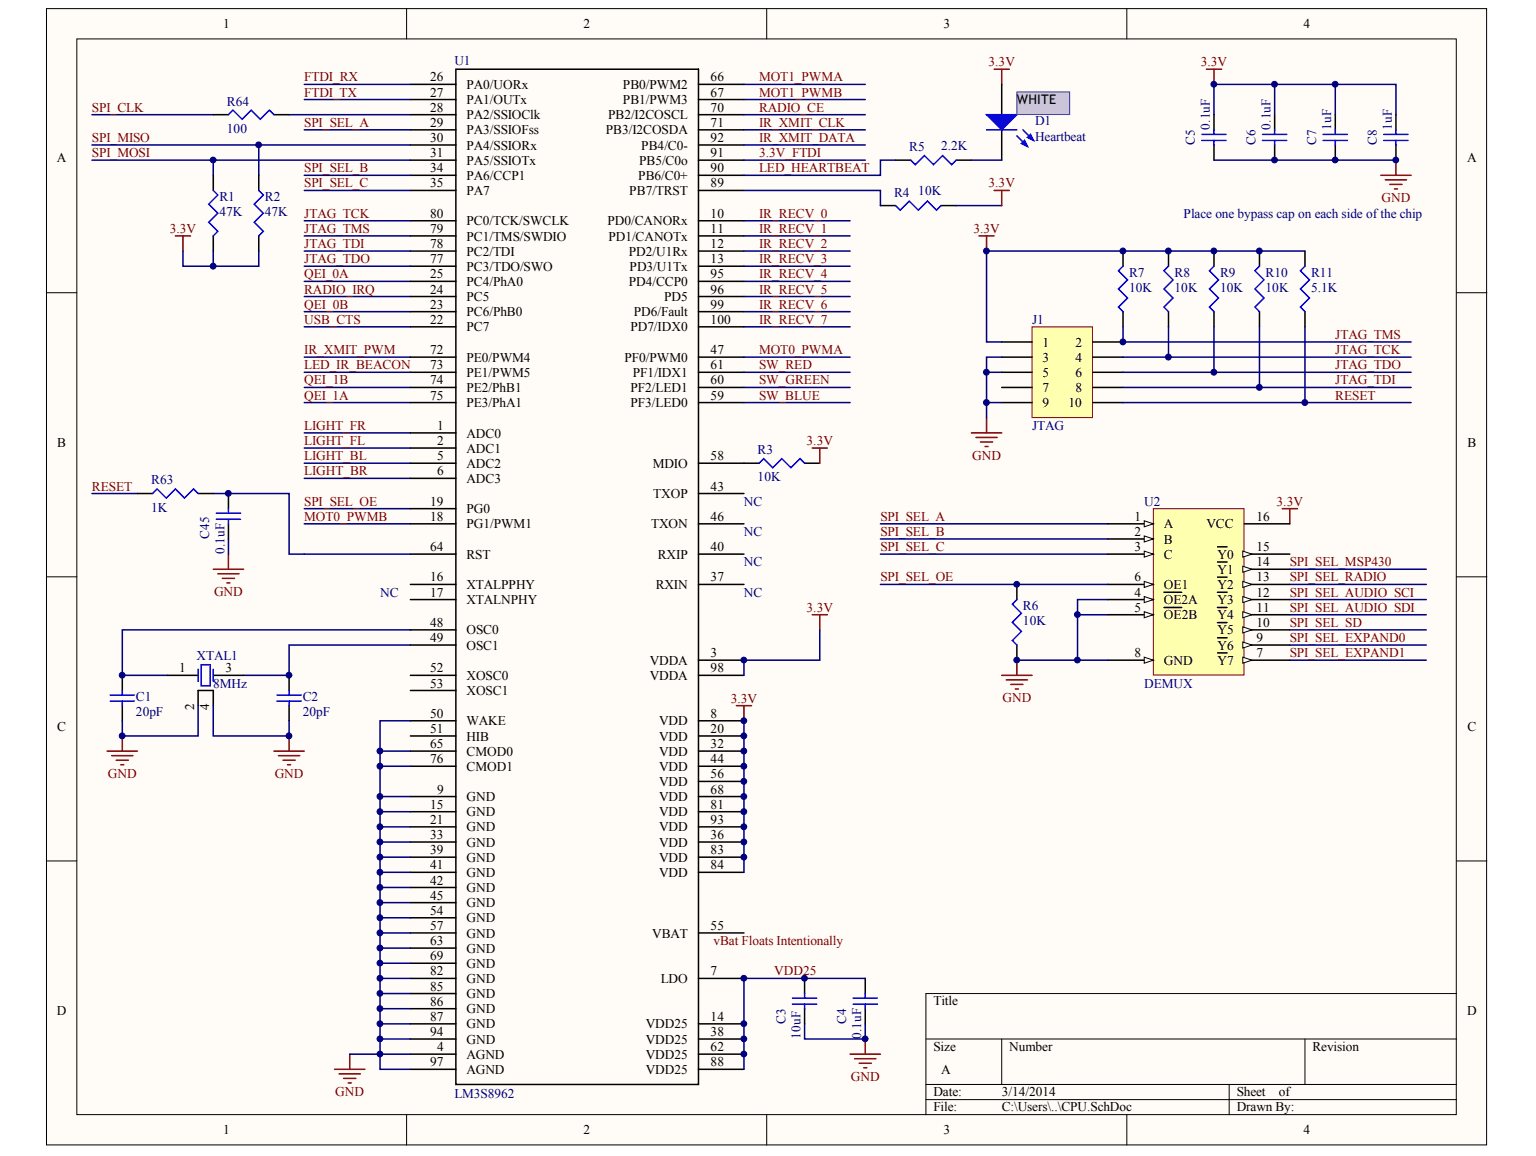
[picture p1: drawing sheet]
<svg xmlns="http://www.w3.org/2000/svg" width="271mm" height="204mm" viewBox="0 0 271 204" stroke-linecap="round" stroke-linejoin="round" font-family="sans-serif">
<defs><g id="words">
<g font-size="2.4">
<text x="39.4" y="5">1</text>
<text x="102.9" y="5">2</text>
<text x="166.4" y="5">3</text>
<text x="229.9" y="5">4</text>
<text x="75.9" y="14.4">26</text>
<text x="75.9" y="17">27</text>
<text x="82.3" y="15.7">PA0/UORx</text>
<text x="109.9" y="15.7">PB0/PWM2</text>
<text x="125.3" y="14.4">66</text>
<text x="125.3" y="17">67</text>
<text x="75.9" y="19.7">28</text>
<text x="75.9" y="22.4">29</text>
<text x="82.3" y="18.4">PA1/OUTx</text>
<text x="82.3" y="21">PA2/SSIOClk</text>
<text x="82.3" y="23.7">PA3/SSIOFss</text>
<text x="106.9" y="23.7">PB3/I2COSDA</text>
<text x="107.3" y="21">PB2/I2COSCL</text>
<text x="109.9" y="18.4">PB1/PWM3</text>
<text x="125.3" y="19.7">70</text>
<text x="125.3" y="22.4">71</text>
<text x="10" y="28.7">A</text>
<text x="75.9" y="25.1">30</text>
<text x="75.9" y="27.7">31</text>
<text x="82.3" y="26.4">PA4/SSIORx</text>
<text x="82.3" y="29.1">PA5/SSIOTx</text>
<text x="112.7" y="29.1">PB5/C0o</text>
<text x="113.1" y="26.4">PB4/C0-</text>
<text x="125.3" y="27.7">91</text>
<text x="125.3" y="25.1">92</text>
<text x="258.8" y="28.7">A</text>
<text x="75.9" y="30.4">34</text>
<text x="75.9" y="33.1">35</text>
<text x="82.3" y="31.7">PA6/CCP1</text>
<text x="82.3" y="34.4">PA7</text>
<text x="111" y="34.4">PB7/TRST</text>
<text x="112.6" y="31.7">PB6/C0+</text>
<text x="125.3" y="33.1">89</text>
<text x="125.3" y="30.4">90</text>
<text x="75.9" y="41.1">79</text>
<text x="75.9" y="38.4">80</text>
<text x="82.3" y="39.8">PC0/TCK/SWCLK</text>
<text x="107.2" y="39.8">PD0/CANORx</text>
<text x="125.3" y="38.4">10</text>
<text x="125.3" y="41.1">11</text>
<text x="75.9" y="46.4">77</text>
<text x="75.9" y="43.8">78</text>
<text x="82.3" y="47.8">PC3/TDO/SWO</text>
<text x="82.3" y="45.1">PC2/TDI</text>
<text x="82.3" y="42.4">PC1/TMS/SWDIO</text>
<text x="107.3" y="42.4">PD1/CANOTx</text>
<text x="110.9" y="45.1">PD2/U1Rx</text>
<text x="111.1" y="47.8">PD3/U1Tx</text>
<text x="125.3" y="43.8">12</text>
<text x="125.3" y="46.4">13</text>
<text x="75.9" y="51.8">24</text>
<text x="75.9" y="49.1">25</text>
<text x="82.3" y="53.1">PC5</text>
<text x="82.3" y="50.4">PC4/PhA0</text>
<text x="110.9" y="50.4">PD4/CCP0</text>
<text x="117.2" y="53.1">PD5</text>
<text x="125.3" y="49.1">95</text>
<text x="125.3" y="51.8">96</text>
<text x="75.9" y="57.1">22</text>
<text x="75.9" y="54.5">23</text>
<text x="82.3" y="58.5">PC7</text>
<text x="82.3" y="55.8">PC6/PhB0</text>
<text x="111.2" y="58.5">PD7/IDX0</text>
<text x="111.8" y="55.8">PD6/Fault</text>
<text x="125.3" y="54.5">99</text>
<text x="125.3" y="57.1">100</text>
<text x="75.9" y="62.5">72</text>
<text x="75.9" y="65.1">73</text>
<text x="82.3" y="63.8">PE0/PWM4</text>
<text x="110.2" y="63.8">PF0/PWM0</text>
<text x="125.3" y="62.5">47</text>
<text x="125.3" y="65.1">61</text>
<text x="183.9" y="61.1">1</text>
<text x="183.9" y="63.8">3</text>
<text x="189.7" y="61.1">2</text>
<text x="189.7" y="63.8">4</text>
<text x="75.9" y="67.8">74</text>
<text x="75.9" y="70.5">75</text>
<text x="82.3" y="66.5">PE1/PWM5</text>
<text x="82.3" y="69.2">PE2/PhB1</text>
<text x="82.3" y="71.8">PE3/PhA1</text>
<text x="111.2" y="71.8">PF3/LED0</text>
<text x="111.2" y="69.2">PF2/LED1</text>
<text x="111.6" y="66.5">PF1/IDX1</text>
<text x="125.3" y="70.5">59</text>
<text x="125.3" y="67.8">60</text>
<text x="183.9" y="66.5">5</text>
<text x="183.9" y="69.2">7</text>
<text x="183.9" y="71.8">9</text>
<text x="188.5" y="71.8">10</text>
<text x="189.7" y="66.5">6</text>
<text x="189.7" y="69.2">8</text>
<text x="77.1" y="75.8">1</text>
<text x="82.3" y="77.2">ADC0</text>
<text x="10.1" y="78.8">B</text>
<text x="77.1" y="78.5">2</text>
<text x="77.1" y="81.2">5</text>
<text x="77.1" y="83.9">6</text>
<text x="82.3" y="79.8">ADC1</text>
<text x="82.3" y="82.5">ADC2</text>
<text x="115.2" y="82.5">MDIO</text>
<text x="125.3" y="81.2">58</text>
<text x="258.8" y="78.8">B</text>
<text x="75.9" y="89.2">19</text>
<text x="82.3" y="85.2">ADC3</text>
<text x="115.2" y="87.9">TXOP</text>
<text x="125.3" y="86.5">43</text>
<text x="75.9" y="91.9">18</text>
<text x="82.3" y="93.2">PG1/PWM1</text>
<text x="82.3" y="90.5">PG0</text>
<text x="114.9" y="93.2">TXON</text>
<text x="125.3" y="91.9">46</text>
<text x="200.1" y="91.9">1</text>
<text x="200.1" y="94.5">2</text>
<text x="205.3" y="93.2">A</text>
<text x="205.3" y="95.9">B</text>
<text x="212.8" y="93.2">VCC</text>
<text x="221.6" y="91.9">16</text>
<text x="75.9" y="97.2">64</text>
<text x="82.3" y="98.6">RST</text>
<text x="116" y="98.6">RXIP</text>
<text x="125.3" y="97.2">40</text>
<text x="200.1" y="97.2">3</text>
<text x="205.3" y="98.6">C</text>
<text x="214.7" y="101.2">Y1</text>
<text x="214.7" y="98.6">Y0</text>
<text x="221.6" y="99.9">14</text>
<text x="221.6" y="97.2">15</text>
<text x="75.9" y="102.6">16</text>
<text x="75.9" y="105.2">17</text>
<text x="82.3" y="103.9">XTALPPHY</text>
<text x="82.3" y="106.6">XTALNPHY</text>
<text x="115.7" y="103.9">RXIN</text>
<text x="125.3" y="102.6">37</text>
<text x="200.1" y="105.2">4</text>
<text x="200.1" y="107.9">5</text>
<text x="200.1" y="102.6">6</text>
<text x="205.3" y="106.6">OE2A</text>
<text x="205.3" y="103.9">OE1</text>
<text x="214.7" y="106.6">Y3</text>
<text x="214.7" y="103.9">Y2</text>
<text x="221.6" y="107.9">11</text>
<text x="221.6" y="105.2">12</text>
<text x="221.6" y="102.6">13</text>
<text x="75.9" y="110.6">48</text>
<text x="75.9" y="113.3">49</text>
<text x="82.3" y="111.9">OSC0</text>
<text x="205.3" y="109.2">OE2B</text>
<text x="214.7" y="111.9">Y5</text>
<text x="214.7" y="109.2">Y4</text>
<text x="221.6" y="113.3">9</text>
<text x="221.6" y="110.6">10</text>
<text x="31.6" y="118.6">1</text>
<text x="39.8" y="118.6">3</text>
<text x="75.9" y="118.6">52</text>
<text x="82.3" y="114.6">OSC1</text>
<text x="82.3" y="119.9">XOSC0</text>
<text x="114.6" y="117.3">VDDA</text>
<text x="114.6" y="119.9">VDDA</text>
<text x="125.3" y="115.9">3</text>
<text x="125.3" y="118.6">98</text>
<text x="200.1" y="115.9">8</text>
<text x="205.3" y="117.3">GND</text>
<text x="214.7" y="117.3">Y7</text>
<text x="214.7" y="114.6">Y6</text>
<text x="221.6" y="115.9">7</text>
<text x="75.9" y="121.3">53</text>
<text x="82.3" y="122.6">XOSC1</text>
<text x="10.1" y="128.9">C</text>
<text x="75.9" y="126.6">50</text>
<text x="75.9" y="129.3">51</text>
<text x="75.9" y="132">65</text>
<text x="82.3" y="128">WAKE</text>
<text x="82.3" y="130.6">HIB</text>
<text x="116.2" y="128">VDD</text>
<text x="116.2" y="130.6">VDD</text>
<text x="125.3" y="126.6">8</text>
<text x="125.3" y="129.3">20</text>
<text x="125.3" y="132">32</text>
<text x="258.8" y="128.9">C</text>
<text x="75.9" y="134.6">76</text>
<text x="82.3" y="133.3">CMOD0</text>
<text x="82.3" y="136">CMOD1</text>
<text x="116.2" y="133.3">VDD</text>
<text x="116.2" y="136">VDD</text>
<text x="125.3" y="134.6">44</text>
<text x="125.3" y="137.3">56</text>
<text x="75.9" y="142.7">15</text>
<text x="77.1" y="140">9</text>
<text x="82.3" y="141.3">GND</text>
<text x="82.3" y="144">GND</text>
<text x="116.2" y="138.6">VDD</text>
<text x="116.2" y="141.3">VDD</text>
<text x="116.2" y="144">VDD</text>
<text x="125.3" y="140">68</text>
<text x="125.3" y="142.7">81</text>
<text x="75.9" y="145.3">21</text>
<text x="75.9" y="148">33</text>
<text x="82.3" y="146.7">GND</text>
<text x="82.3" y="149.3">GND</text>
<text x="116.2" y="149.3">VDD</text>
<text x="116.2" y="146.7">VDD</text>
<text x="125.3" y="148">36</text>
<text x="125.3" y="145.3">93</text>
<text x="75.9" y="150.7">39</text>
<text x="75.9" y="153.3">41</text>
<text x="82.3" y="152">GND</text>
<text x="82.3" y="154.7">GND</text>
<text x="116.2" y="152">VDD</text>
<text x="116.2" y="154.7">VDD</text>
<text x="125.3" y="150.7">83</text>
<text x="125.3" y="153.3">84</text>
<text x="75.9" y="156">42</text>
<text x="75.9" y="158.7">45</text>
<text x="75.9" y="161.4">54</text>
<text x="82.3" y="157.4">GND</text>
<text x="82.3" y="160">GND</text>
<text x="75.9" y="164">57</text>
<text x="75.9" y="166.7">63</text>
<text x="82.3" y="162.7">GND</text>
<text x="82.3" y="165.4">GND</text>
<text x="115" y="165.4">VBAT</text>
<text x="125.3" y="164">55</text>
<text x="75.9" y="169.4">69</text>
<text x="75.9" y="172.1">82</text>
<text x="82.3" y="168">GND</text>
<text x="82.3" y="170.7">GND</text>
<text x="82.3" y="173.4">GND</text>
<text x="116.5" y="173.4">LDO</text>
<text x="125.3" y="172.1">7</text>
<text x="10" y="179">D</text>
<text x="75.9" y="174.7">85</text>
<text x="75.9" y="177.4">86</text>
<text x="82.3" y="176.1">GND</text>
<text x="82.3" y="178.7">GND</text>
<text x="164.7" y="177.3">Title</text>
<text x="258.8" y="179">D</text>
<text x="75.9" y="180.1">87</text>
<text x="75.9" y="182.7">94</text>
<text x="77.1" y="185.4">4</text>
<text x="82.3" y="181.4">GND</text>
<text x="82.3" y="184.1">GND</text>
<text x="113.9" y="181.4">VDD25</text>
<text x="113.9" y="184.1">VDD25</text>
<text x="125.3" y="180.1">14</text>
<text x="125.3" y="182.7">38</text>
<text x="125.3" y="185.4">62</text>
<text x="164.7" y="185.4">Size</text>
<text x="178" y="185.4">Number</text>
<text x="231.5" y="185.4">Revision</text>
<text x="75.9" y="188.1">97</text>
<text x="82.3" y="186.8">AGND</text>
<text x="82.3" y="189.4">AGND</text>
<text x="113.9" y="186.8">VDD25</text>
<text x="113.9" y="189.4">VDD25</text>
<text x="125.3" y="188.1">88</text>
<text x="166" y="189.4">A</text>
<text x="164.7" y="193.4">Date:</text>
<text x="164.7" y="196.1">File:</text>
<text x="176.7" y="193.4">3/14/2014</text>
<text x="176.7" y="196.1">C:\Users\..\CPU.SchDoc</text>
<text x="218.1" y="193.4">Sheet</text>
<text x="218.1" y="196.1">Drawn By:</text>
<text x="225.6" y="193.4">of</text>
<text x="39.4" y="200.1">1</text>
<text x="102.9" y="200.1">2</text>
<text x="166.4" y="200.1">3</text>
<text x="229.9" y="200.1">4</text>
</g>
<g font-size="2.4" fill="#000080">
<text x="80.1" y="11.4">U1</text>
<text x="40" y="23.4">100</text>
<text x="40" y="18.6">R64</text>
<text x="182.6" y="22.1">D1</text>
<text x="160.4" y="26.7">R5</text>
<text x="166" y="26.4">2.2K</text>
<text x="182.6" y="24.8">Heartbeat</text>
<text x="38.7" y="35.5">R1</text>
<text x="46.7" y="35.5">R2</text>
<text x="157.7" y="34.7">R4</text>
<text x="162" y="34.4">10K</text>
<text x="38.7" y="38.1">47K</text>
<text x="46.7" y="38.1">47K</text>
<text x="208.8" y="38.4">Place one bypass cap on each side of the chip</text>
<text x="199.2" y="51.5">10K</text>
<text x="199.2" y="48.8">R7</text>
<text x="207.2" y="51.5">10K</text>
<text x="207.2" y="48.8">R8</text>
<text x="215.2" y="51.5">10K</text>
<text x="215.2" y="48.8">R9</text>
<text x="223.2" y="51.5">10K</text>
<text x="223.2" y="48.8">R10</text>
<text x="231.3" y="51.5">5.1K</text>
<text x="231.3" y="48.8">R11</text>
<text x="182" y="57.1">J1</text>
<text x="182" y="75.8">JTAG</text>
<text x="133.6" y="80.1">R3</text>
<text x="26.7" y="85.5">R63</text>
<text x="131.2" y="89.2">NC</text>
<text x="133.6" y="84.9">10K</text>
<text x="201.8" y="89.2">U2</text>
<text x="26.7" y="90.3">1K</text>
<text x="131.2" y="94.5">NC</text>
<text x="131.2" y="99.9">NC</text>
<text x="67" y="105.2">NC</text>
<text x="131.2" y="105.2">NC</text>
<text x="180.4" y="107.6">R6</text>
<text x="180.4" y="110.3">10K</text>
<text x="34.7" y="116.5">XTAL1</text>
<text x="24" y="123.7">C1</text>
<text x="37.6" y="121.3">8MHz</text>
<text x="53.4" y="123.7">C2</text>
<text x="201.8" y="121.3">DEMUX</text>
<text x="24" y="126.3">20pF</text>
<text x="53.4" y="126.3">20pF</text>
<text x="80.1" y="193.7">LM3S8962</text>
</g>
<g font-size="2.4" fill="#800000">
<text x="174.4" y="11.7">3.3V</text>
<text x="211.8" y="11.7">3.3V</text>
<text x="53.7" y="14.4">FTDI_RX</text>
<text x="53.7" y="17">FTDI_TX</text>
<text x="133.9" y="14.4">MOT1_PWMA</text>
<text x="133.9" y="17">MOT1_PWMB</text>
<text x="16.2" y="19.7">SPI_CLK</text>
<text x="53.7" y="22.4">SPI_SEL_A</text>
<text x="133.9" y="22.4">IR_XMIT_CLK</text>
<text x="133.9" y="19.7">RADIO_CE</text>
<text x="16.2" y="25.1">SPI_MISO</text>
<text x="16.2" y="27.7">SPI_MOSI</text>
<text x="133.9" y="25.1">IR_XMIT_DATA</text>
<text x="133.9" y="27.7">3.3V_FTDI</text>
<text x="53.7" y="30.4">SPI_SEL_B</text>
<text x="53.7" y="33.1">SPI_SEL_C</text>
<text x="133.9" y="30.4">LED_HEARTBEAT</text>
<text x="174.4" y="33.1">3.3V</text>
<text x="243.7" y="35.7">GND</text>
<text x="29.9" y="41.1">3.3V</text>
<text x="53.7" y="41.1">JTAG_TMS</text>
<text x="53.7" y="38.4">JTAG_TCK</text>
<text x="133.9" y="38.4">IR_RECV_0</text>
<text x="133.9" y="41.1">IR_RECV_1</text>
<text x="171.7" y="41.1">3.3V</text>
<text x="53.7" y="46.4">JTAG_TDO</text>
<text x="53.7" y="43.8">JTAG_TDI</text>
<text x="133.9" y="43.8">IR_RECV_2</text>
<text x="133.9" y="46.4">IR_RECV_3</text>
<text x="53.7" y="49.1">QEI_0A</text>
<text x="53.7" y="51.8">RADIO_IRQ</text>
<text x="133.9" y="49.1">IR_RECV_4</text>
<text x="133.9" y="51.8">IR_RECV_5</text>
<text x="53.7" y="54.5">QEI_0B</text>
<text x="53.7" y="57.1">USB_CTS</text>
<text x="133.9" y="54.5">IR_RECV_6</text>
<text x="133.9" y="57.1">IR_RECV_7</text>
<text x="235.5" y="59.8">JTAG_TMS</text>
<text x="53.7" y="62.5">IR_XMIT_PWM</text>
<text x="53.7" y="65.1">LED_IR_BEACON</text>
<text x="133.9" y="62.5">MOT0_PWMA</text>
<text x="133.9" y="65.1">SW_RED</text>
<text x="235.5" y="62.5">JTAG_TCK</text>
<text x="235.5" y="65.1">JTAG_TDO</text>
<text x="53.7" y="67.8">QEI_1B</text>
<text x="53.7" y="70.5">QEI_1A</text>
<text x="133.9" y="67.8">SW_GREEN</text>
<text x="133.9" y="70.5">SW_BLUE</text>
<text x="235.5" y="67.8">JTAG_TDI</text>
<text x="235.5" y="70.5">RESET</text>
<text x="53.7" y="75.8">LIGHT_FR</text>
<text x="53.7" y="78.5">LIGHT_FL</text>
<text x="53.7" y="83.9">LIGHT_BR</text>
<text x="53.7" y="81.2">LIGHT_BL</text>
<text x="142.3" y="78.5">3.3V</text>
<text x="171.5" y="81.1">GND</text>
<text x="16.2" y="86.5">RESET</text>
<text x="53.7" y="89.2">SPI_SEL_OE</text>
<text x="225.2" y="89.2">3.3V</text>
<text x="53.7" y="91.9">MOT0_PWMB</text>
<text x="155.3" y="91.9">SPI_SEL_A</text>
<text x="155.3" y="94.5">SPI_SEL_B</text>
<text x="155.3" y="97.2">SPI_SEL_C</text>
<text x="227.5" y="99.9">SPI_SEL_MSP430</text>
<text x="37.8" y="105.2">GND</text>
<text x="142.3" y="107.9">3.3V</text>
<text x="155.3" y="102.6">SPI_SEL_OE</text>
<text x="227.5" y="107.9">SPI_SEL_AUDIO_SDI</text>
<text x="227.5" y="102.6">SPI_SEL_RADIO</text>
<text x="227.5" y="105.2">SPI_SEL_AUDIO_SCI</text>
<text x="227.5" y="110.6">SPI_SEL_SD</text>
<text x="227.5" y="113.3">SPI_SEL_EXPAND0</text>
<text x="227.5" y="115.9">SPI_SEL_EXPAND1</text>
<text x="128.9" y="123.9">3.3V</text>
<text x="176.8" y="123.9">GND</text>
<text x="19" y="137.3">GND</text>
<text x="48.5" y="137.3">GND</text>
<text x="125.9" y="166.7">vBat Floats Intentionally</text>
<text x="136.6" y="172.1">VDD25</text>
<text x="150.1" y="190.7">GND</text>
<text x="59.1" y="193.4">GND</text>
</g>
<g font-size="2.3">
<text x="179.4" y="18.4">WHITE</text>
<text x="34.2" y="125.2" transform="rotate(-90 34.2 125.2)">2</text>
<text x="36.9" y="125.2" transform="rotate(-90 36.9 125.2)">4</text>
</g>
<g font-size="2.3" fill="#000080">
<text x="213.4" y="22.9" transform="rotate(-90 213.4 22.9)">0.1uF</text>
<text x="224.1" y="22.9" transform="rotate(-90 224.1 22.9)">0.1uF</text>
<text x="234.8" y="22.9" transform="rotate(-90 234.8 22.9)">1uF</text>
<text x="245.5" y="22.9" transform="rotate(-90 245.5 22.9)">1uF</text>
<text x="210.7" y="25.6" transform="rotate(-90 210.7 25.6)">C5</text>
<text x="221.4" y="25.6" transform="rotate(-90 221.4 25.6)">C6</text>
<text x="232.1" y="25.6" transform="rotate(-90 232.1 25.6)">C7</text>
<text x="242.8" y="25.6" transform="rotate(-90 242.8 25.6)">C8</text>
<text x="36.9" y="95.1" transform="rotate(-90 36.9 95.1)">C45</text>
<text x="39.6" y="97.7" transform="rotate(-90 39.6 97.7)">0.1uF</text>
<text x="138.5" y="180.6" transform="rotate(-90 138.5 180.6)">C3</text>
<text x="141.2" y="183.3" transform="rotate(-90 141.2 183.3)">10uF</text>
<text x="149.2" y="180.6" transform="rotate(-90 149.2 180.6)">C4</text>
<text x="151.9" y="183.3" transform="rotate(-90 151.9 183.3)">0.1uF</text>
</g>
</g></defs>
<g fill="#fffcf8" stroke="#000" stroke-width=".18">
<path d="M8.2 1.5h254v200.5h-254z"/>
<path d="M13.5 6.9h243.4v189.7h-243.4z"/>
</g>
<g fill="none" stroke="#000" stroke-width=".18">
<path d="M71.7 1.5v5.4M135.2 1.5v5.4M198.8 1.5v5.4M8.2 51.6h5.3M256.9 51.6h5.4M8.2 101.7h5.3M256.9 101.7h5.4M8.2 151.9h5.3M256.9 151.9h5.4M256.9 175.3h-93.6v21.3M71.7 196.6v5.4M135.2 196.6v5.4"/>
<path d="M163.3 183.3h93.6M163.3 191.3h93.6M163.3 194h93.6M176.7 183.3v8M198.8 196.6v5.4M216.8 191.3v5.3M230.2 183.3v8"/>
</g>
<g fill="none" stroke="#000" stroke-width=".27">
<path d="M158 28.2h2.6M168.7 28.2h2.6M214.1 20.2v2.7M214.1 25.6v2.6M224.8 20.2v2.7M224.8 25.6v2.6M235.5 20.2v2.7M235.5 25.6v2.6M246.2 20.2v2.7M246.2 25.6v2.6M21.6 119.1v2.7M51 119.1v2.7"/>
<path d="M21.6 124.5v2.6M51 124.5v2.6M141.9 172.6v2.7M141.9 177.9v2.7M152.6 172.6v2.7M152.6 177.9v2.7"/>
</g>
<g fill="none" stroke="#00f" stroke-width=".27">
<path d="M160.6 28.2l.8 .9 1.7-1.7 1.6 1.7 1.6-1.7 1.6 1.7 .8-.9M212 23.7h4.3M212 24.8h4.3M214.1 22.9v.8M214.1 24.8v.8M222.7 23.7h4.3M222.7 24.8h4.3M224.8 22.9v.8M224.8 24.8v.8M233.4 23.7h4.3M233.4 24.8h4.3M235.5 22.9v.8"/>
<path d="M235.5 24.8v.8M244.1 23.7h4.3M244.1 24.8h4.3M246.2 22.9v.8M246.2 24.8v.8M19.4 122.6h4.3M19.4 123.7h4.3M21.6 121.8v.8M21.6 123.7v.8M48.9 122.6h4.2M48.9 123.7h4.2M51 121.8v.8"/>
<path d="M51 123.7v.8M139.8 176.1h4.3M139.8 177.1h4.3M141.9 175.3v.8M141.9 177.1v.8M150.5 176.1h4.3M150.5 177.1h4.3M152.6 175.3v.8M152.6 177.1v.8"/>
</g>
<g fill="none" stroke="#800000" stroke-width=".27">
<path d="M212.8 12.2h2.7M214.1 12.2v2.7M243.6 30.9h5.3M244.4 31.7h3.7M245.2 32.5h2.1M246 33.3h.5M246.2 28.2v2.7M18.9 132.5h5.3M19.7 133.3h3.7M20.5 134.1h2.1M21.3 134.9h.5M21.6 129.8v2.7"/>
<path d="M48.3 132.5h5.4M49.1 133.3h3.8M49.9 134.1h2.2M50.7 134.9h.6M51 129.8v2.7M149.9 185.9h5.4M150.7 186.7h3.8M151.6 187.5h2.1M152.4 188.3h.5M152.6 183.3v2.6"/>
</g>
<g fill="none" stroke="#000080" stroke-width=".27">
<path d="M131.2 14.9h21.4M131.2 17.6h21.4M224.8 14.9v5.3M235.5 14.9v5.3M131.2 38.9h18.7M214.1 20.2v-5.3h32.1v5.3M214.1 28.2h32.1M53.7 49.6h18.7M53.7 52.3h18.7M53.7 55h18.7M53.7 57.6h18.7M131.2 52.3h18.7"/>
<path d="M131.2 55h18.7M131.2 57.6h18.7M131.2 41.6h18.7M131.2 44.3h18.7M131.2 47h18.7M53.7 63h18.7M53.7 68.3h18.7M53.7 71h18.7M53.7 76.4h18.7M53.7 79h18.7M53.7 81.7h18.7M53.7 84.4h18.7"/>
<path d="M53.7 89.7h18.7M53.7 92.4h18.7M72.4 111.1h-50.8v8h8M72.4 113.8h-21.4v5.3h-8M141.9 180.6v2.7h10.7v-2.7"/>
</g>
<path d="M182 57.6h10.7v16.1h-10.7z" fill="#ffffb0" stroke="#800000" stroke-width=".18"/>
<g fill="none" stroke="#000" stroke-width=".27">
<path d="M72.4 14.9h8M72.4 17.6h8M80.4 12.2h42.8v179.1h-42.8zM123.2 14.9h8M123.2 17.6h8M72.4 38.9h8M72.4 20.2h8M72.4 22.9h8M72.4 25.6h8M72.4 28.2h8M72.4 30.9h8M72.4 33.6h8"/>
<path d="M123.2 38.9h8M123.2 20.2h8M123.2 22.9h8M123.2 25.6h8M123.2 28.2h8M123.2 30.9h8M123.2 33.6h8M155.3 36.3h2.7M166 36.3h2.7M72.4 41.6h8M72.4 44.3h8M72.4 47h8"/>
<path d="M72.4 57.6h8M72.4 55h8M72.4 52.3h8M72.4 49.6h8M123.2 41.6h8M123.2 44.3h8M123.2 47h8M123.2 57.6h8M123.2 55h8M123.2 52.3h8M123.2 49.6h8M198.1 44.3v2.7"/>
<path d="M198.1 55v2.6M206.1 44.3v2.7M206.1 55v2.6M214.1 44.3v2.7M214.1 55v2.6M222.2 44.3v2.7M222.2 55v2.6M72.4 63h8M72.4 65.7h8M72.4 68.3h8M72.4 71h8M72.4 76.4h8"/>
<path d="M72.4 79h8M123.2 63h8M123.2 65.7h8M123.2 68.3h8M123.2 71h8M176.7 60.3h5.3M176.7 63h5.3M176.7 65.7h5.3M176.7 68.3h5.3M176.7 71h5.3M192.7 60.3h5.4M192.7 63h5.4"/>
<path d="M192.7 65.7h5.4M192.7 68.3h5.4M192.7 71h5.4M72.4 81.7h8M72.4 84.4h8M72.4 92.4h8M72.4 89.7h8M72.4 97.7h8M123.2 81.7h10.7M123.2 92.4h8M123.2 97.7h8M123.2 87h8"/>
<path d="M141.9 81.7h2.7M72.4 103.1h8M72.4 105.8h8M72.4 111.1h8M72.4 113.8h8M72.4 119.1h8M123.2 116.4h8M123.2 103.1h8M123.2 119.1h8M179.4 103.1v2.7M179.4 113.8v2.6M72.4 127.1h8"/>
<path d="M72.4 129.8h8M72.4 132.5h8M72.4 135.2h8M72.4 121.8h8M123.2 127.1h8M123.2 129.8h8M123.2 132.5h8M123.2 135.2h8M123.2 137.8h8M72.4 140.5h8M72.4 143.2h8M72.4 145.9h8"/>
<path d="M72.4 148.5h8M72.4 151.2h8M72.4 153.9h8M72.4 156.5h8M72.4 159.2h8M123.2 140.5h8M123.2 143.2h8M123.2 145.9h8M123.2 148.5h8M123.2 151.2h8M123.2 153.9h8M72.4 172.6h8"/>
<path d="M72.4 161.9h8M72.4 164.6h8M72.4 167.2h8M72.4 169.9h8M72.4 175.3h8M72.4 177.9h8M123.2 172.6h8M123.2 164.6h8M72.4 185.9h8M72.4 180.6h8M72.4 183.3h8M72.4 188.6h8"/>
<path d="M123.2 185.9h8M123.2 180.6h8M123.2 183.3h8M123.2 188.6h8"/>
</g>
<g fill="none" stroke="#000080" stroke-width=".27">
<path d="M53.7 14.9h18.7M53.7 17.6h18.7M16.2 20.2h21.4M53.7 30.9h18.7M53.7 22.9h18.7M53.7 38.9h18.7M53.7 33.6h18.7M131.2 33.6h24.1v2.7M131.2 22.9h21.4M131.2 20.2h21.4M131.2 25.6h21.4M131.2 28.2h21.4"/>
<path d="M168.7 36.3h8M53.7 41.6h18.7M53.7 44.3h18.7M53.7 47h18.7M131.2 49.6h18.7M198.1 57.6v2.7h50.8M206.1 57.6v5.4M214.1 57.6v8.1M222.2 57.6v10.7M53.7 65.7h18.7M131.2 65.7h18.7M131.2 63h18.7"/>
<path d="M131.2 68.3h18.7M131.2 71h18.7M174 65.7h2.7M174 71v2.7M176.7 63h-2.7v8h2.7M198.1 65.7h50.8M198.1 63h50.8M198.1 68.3h50.8M198.1 71h50.8M53.7 97.7h18.7M155.3 97.7h40.1M155.3 92.4h40.1"/>
<path d="M155.3 95.1h40.1M144.6 111.1v5.3h-13.4v2.7M190.1 108.4h5.3M227.5 100.4h24.1M227.5 103.1h24.1M227.5 105.8h24.1M227.5 108.4h24.1M227.5 111.1h24.1M227.5 113.8h24.1M227.5 116.4h24.1M67 135.2h5.4M67 132.5h5.4"/>
<path d="M72.4 127.1h-5.4v58.8h5.4M131.2 127.1v26.8M67 159.2h5.4M67 156.5h5.4M67 153.9h5.4M67 151.2h5.4M67 148.5h5.4M67 145.9h5.4M67 143.2h5.4M67 140.5h5.4M67 177.9h5.4M67 175.3h5.4"/>
<path d="M67 172.6h5.4M67 169.9h5.4M67 167.2h5.4M67 164.6h5.4M67 161.9h5.4M152.6 172.6h-21.4v16M61.7 185.9h5.3v2.7h5.4M67 183.3h5.4M67 180.6h5.4"/>
</g>
<g fill="none" stroke="#800000" stroke-width=".27">
<path d="M175.4 12.2h2.6M176.7 12.2v2.7M175.4 33.6h2.6M176.7 33.6v2.7M172.7 41.6h2.7M174 41.6v2.7M143.3 79h2.6M144.6 79v2.7M171.3 76.4h5.4M172.1 77.2h3.8M172.9 78h2.2M173.7 78.8h.6"/>
<path d="M174 73.7v2.7M226.2 89.7h2.6M227.5 89.7v2.7M143.3 108.4h2.6M144.6 108.4v2.7M176.7 119.1h5.3M177.5 119.9h3.7M179.4 116.4v2.7M129.9 124.5h2.7M131.2 124.5v2.6M178.3 120.7h2.1M179.1 121.5h.5"/>
<path d="M59 188.6h5.4M59.8 189.4h3.8M60.6 190.2h2.2M61.4 191h.6M61.7 185.9v2.7"/>
</g>
<path d="M158 36.3l.8 .8 1.6-1.6 1.6 1.6 1.6-1.6 1.6 1.6 .8-.8M198.1 47l-.8 .8 1.6 1.6-1.6 1.6 1.6 1.6-1.6 1.6 .8 .8M206.1 47l-.8 .8 1.6 1.6-1.6 1.6 1.6 1.6-1.6 1.6 .8 .8M214.1 47l-.8 .8 1.6 1.6-1.6 1.6 1.6 1.6-1.6 1.6 .8 .8M222.2 47l-.8 .8 1.6 1.6-1.6 1.6 1.6 1.6-1.6 1.6 .8 .8M133.9 81.7l.8-.8 1.6 1.6 1.6-1.6 1.6 1.6 1.6-1.6 .8 .8M179.4 105.8l-.8 .8 1.6 1.6-1.6 1.6 1.6 1.6-1.6 1.6 .8 .8" fill="none" stroke="#00f" stroke-width=".27"/>
<path d="M203.4 89.7h16v29.4h-16z" fill="#ffffb0" stroke="#800000" stroke-width=".18"/>
<g fill="none" stroke="#000" stroke-width=".27">
<path d="M195.4 92.4h8M195.4 95.1h8M195.4 97.7h8M214.7 99.1h1.7M214.7 96.5h1.7M219.5 92.4h8M219.5 97.7h8M195.4 105.8h8M195.4 108.4h8M195.4 103.1h8M195.4 116.4h8M205.3 104.5h3.1"/>
<path d="M205.3 107.1h3.1M214.7 104.5h1.7M214.7 107.1h1.7M214.7 115.2h1.7M214.7 112.5h1.7M214.7 109.8h1.7M214.7 101.8h1.7M219.5 105.8h8M219.5 108.4h8M219.5 103.1h8M219.5 116.4h8M219.5 113.8h8"/>
<path d="M219.5 111.1h8M219.5 100.4h8"/>
</g>
<g fill="#fffcf8" stroke="#000" stroke-width=".18">
<path d="M201.8 91.9l1.6 .5-1.6 .5z"/>
<path d="M201.8 94.5l1.6 .6-1.6 .5z"/>
<path d="M201.8 97.2l1.6 .5-1.6 .6z"/>
<path d="M201.8 102.6l1.6 .5-1.6 .5z"/>
<path d="M201.8 105.2l1.6 .6-1.6 .5z"/>
<path d="M201.8 107.9l1.6 .5-1.6 .6z"/>
<path d="M201.8 115.9l1.6 .5-1.6 .6z"/>
<path d="M219.2 115.9l1.6 .5-1.6 .6z"/>
<path d="M219.2 113.2l1.6 .6-1.6 .5z"/>
<path d="M219.2 110.6l1.6 .5-1.6 .5z"/>
<path d="M219.2 107.9l1.6 .5-1.6 .6z"/>
<path d="M219.2 105.2l1.6 .6-1.6 .5z"/>
<path d="M219.2 102.6l1.6 .5-1.6 .5z"/>
<path d="M219.2 99.9l1.6 .5-1.6 .5z"/>
<path d="M219.2 97.2l1.6 .5-1.6 .6z"/>
</g>
<path d="M176.7 14.9v5.3M176.7 22.9v5.3M29.6 119.1h5.3M37.6 119.1h5.4M34.9 124.5v-2.7h2.7v2.7" fill="none" stroke="#000" stroke-width=".27"/>
<g fill="#00f" stroke="#00f" stroke-width=".27">
<path d="M174 20.2h5.4l-2.7 2.7z"/>
<path d="M180.2 25.3l.5-.5 .5 1z"/>
<path d="M181.2 24.2l.6-.5 .5 1.1z"/>
</g>
<path d="M174 22.9h5.4M179.4 24l1.8 1.8M180.4 22.9l1.9 1.9M34.9 118.1v2.1M35.5 117.3h1.6v3.7h-1.6zM37.6 118.1v2.1" fill="none" stroke="#00f" stroke-width=".27"/>
<path d="M230.2 44.3h-56.2v16h2.7M230.2 57.6v13.4M155.3 103.1h40.1M179.4 116.4h16M195.4 105.8h-5.3v10.6M34.9 124.5v5.3h-13.3v-2.7M37.6 124.5v5.3h13.4v-2.7" fill="none" stroke="#000080" stroke-width=".27"/>
<path d="M179.4 16.2h9.3v4h-9.3z" fill="#ccc3e1" stroke="#0075ad" stroke-width=".18"/>
<path d="M30.9 41.6h2.7M32.3 41.6v2.7M40.3 97.7v2.7M37.6 100.4h5.4M38.4 101.2h3.8M39.2 102h2.2M40 102.8h.6" fill="none" stroke="#800000" stroke-width=".27"/>
<path d="M16.2 25.6h56.2M16.2 28.2h56.2M37.6 28.2v2.7M45.6 25.6v5.3M51 20.2h21.4M158 28.2h-2.7v2.7h-24.1M171.3 28.2h5.4M32.3 44.3v2.7h13.3v-2.7M37.6 44.3v2.7M16.2 87h8M37.6 87h13.4v10.7h2.7M40.3 95.1v2.6" fill="none" stroke="#000080" stroke-width=".27"/>
<path d="M37.6 30.9v2.7M37.6 20.2h2.7M45.6 30.9v2.7M48.3 20.2h2.7M37.6 41.6v2.7M45.6 41.6v2.7M230.2 44.3v2.7M230.2 55v2.6M24.2 87h2.7M34.9 87h2.7M40.3 87v2.7M40.3 92.4v2.7" fill="none" stroke="#000" stroke-width=".27"/>
<path d="M37.6 33.6l.8 .8-1.6 1.6 1.6 1.6-1.6 1.6 1.6 1.6-.8 .8M40.3 20.2l.8-.8 1.6 1.6 1.6-1.6 1.6 1.6 1.6-1.6 .8 .8M45.6 33.6l.8 .8-1.6 1.6 1.6 1.6-1.6 1.6 1.6 1.6-.8 .8M230.2 47l-.8 .8 1.6 1.6-1.6 1.6 1.6 1.6-1.6 1.6 .8 .8M26.9 87l.8-.8 1.6 1.7 1.6-1.7 1.6 1.7 1.6-1.7 .8 .8M38.2 90.5h4.2M38.2 91.6h4.2M40.3 89.7v.8M40.3 91.6v.8" fill="none" stroke="#00f" stroke-width=".27"/>
<g fill="#000080" stroke="#000080" stroke-width=".18">
<circle cx="21.5" cy="129.8" r=".51"/>
<circle cx="21.5" cy="119.1" r=".51"/>
<circle cx="37.6" cy="46.9" r=".51"/>
<circle cx="37.6" cy="28.2" r=".51"/>
<circle cx="40.3" cy="87" r=".51"/>
<circle cx="45.6" cy="25.5" r=".51"/>
<circle cx="51" cy="129.8" r=".51"/>
<circle cx="51" cy="119.1" r=".51"/>
<circle cx="67" cy="185.9" r=".51"/>
<circle cx="67" cy="183.2" r=".51"/>
<circle cx="67" cy="180.6" r=".51"/>
<circle cx="67" cy="177.9" r=".51"/>
<circle cx="67" cy="175.2" r=".51"/>
<circle cx="67" cy="172.6" r=".51"/>
<circle cx="67" cy="169.9" r=".51"/>
<circle cx="67" cy="167.2" r=".51"/>
<circle cx="67" cy="164.5" r=".51"/>
<circle cx="67" cy="161.9" r=".51"/>
<circle cx="67" cy="159.2" r=".51"/>
<circle cx="67" cy="156.5" r=".51"/>
<circle cx="67" cy="153.9" r=".51"/>
<circle cx="67" cy="151.2" r=".51"/>
<circle cx="67" cy="148.5" r=".51"/>
<circle cx="67" cy="145.8" r=".51"/>
<circle cx="67" cy="143.2" r=".51"/>
<circle cx="67" cy="140.5" r=".51"/>
<circle cx="67" cy="135.1" r=".51"/>
<circle cx="67" cy="132.5" r=".51"/>
<circle cx="131.2" cy="185.9" r=".51"/>
<circle cx="131.2" cy="183.2" r=".51"/>
<circle cx="131.2" cy="180.6" r=".51"/>
<circle cx="131.2" cy="172.6" r=".51"/>
<circle cx="131.2" cy="151.2" r=".51"/>
<circle cx="131.2" cy="148.5" r=".51"/>
<circle cx="131.2" cy="145.8" r=".51"/>
<circle cx="131.2" cy="143.2" r=".51"/>
<circle cx="131.2" cy="140.5" r=".51"/>
<circle cx="131.2" cy="137.8" r=".51"/>
<circle cx="131.2" cy="135.1" r=".51"/>
<circle cx="131.2" cy="132.5" r=".51"/>
<circle cx="131.2" cy="129.8" r=".51"/>
<circle cx="131.2" cy="127.1" r=".51"/>
<circle cx="131.2" cy="116.4" r=".51"/>
<circle cx="141.9" cy="172.6" r=".51"/>
<circle cx="152.6" cy="183.2" r=".51"/>
<circle cx="174" cy="71" r=".51"/>
<circle cx="174" cy="65.7" r=".51"/>
<circle cx="174" cy="44.3" r=".51"/>
<circle cx="179.3" cy="116.4" r=".51"/>
<circle cx="179.3" cy="103.1" r=".51"/>
<circle cx="190" cy="116.4" r=".51"/>
<circle cx="190" cy="108.4" r=".51"/>
<circle cx="198.1" cy="60.3" r=".51"/>
<circle cx="198.1" cy="44.3" r=".51"/>
<circle cx="206.1" cy="63" r=".51"/>
<circle cx="206.1" cy="44.3" r=".51"/>
<circle cx="214.1" cy="65.7" r=".51"/>
<circle cx="214.1" cy="44.3" r=".51"/>
<circle cx="214.1" cy="14.9" r=".51"/>
<circle cx="222.1" cy="68.3" r=".51"/>
<circle cx="222.1" cy="44.3" r=".51"/>
<circle cx="224.8" cy="28.2" r=".51"/>
<circle cx="224.8" cy="14.9" r=".51"/>
<circle cx="230.1" cy="71" r=".51"/>
<circle cx="235.5" cy="28.2" r=".51"/>
<circle cx="235.5" cy="14.9" r=".51"/>
<circle cx="246.2" cy="28.2" r=".51"/>
</g>
<use href="#words"/>
</svg>
